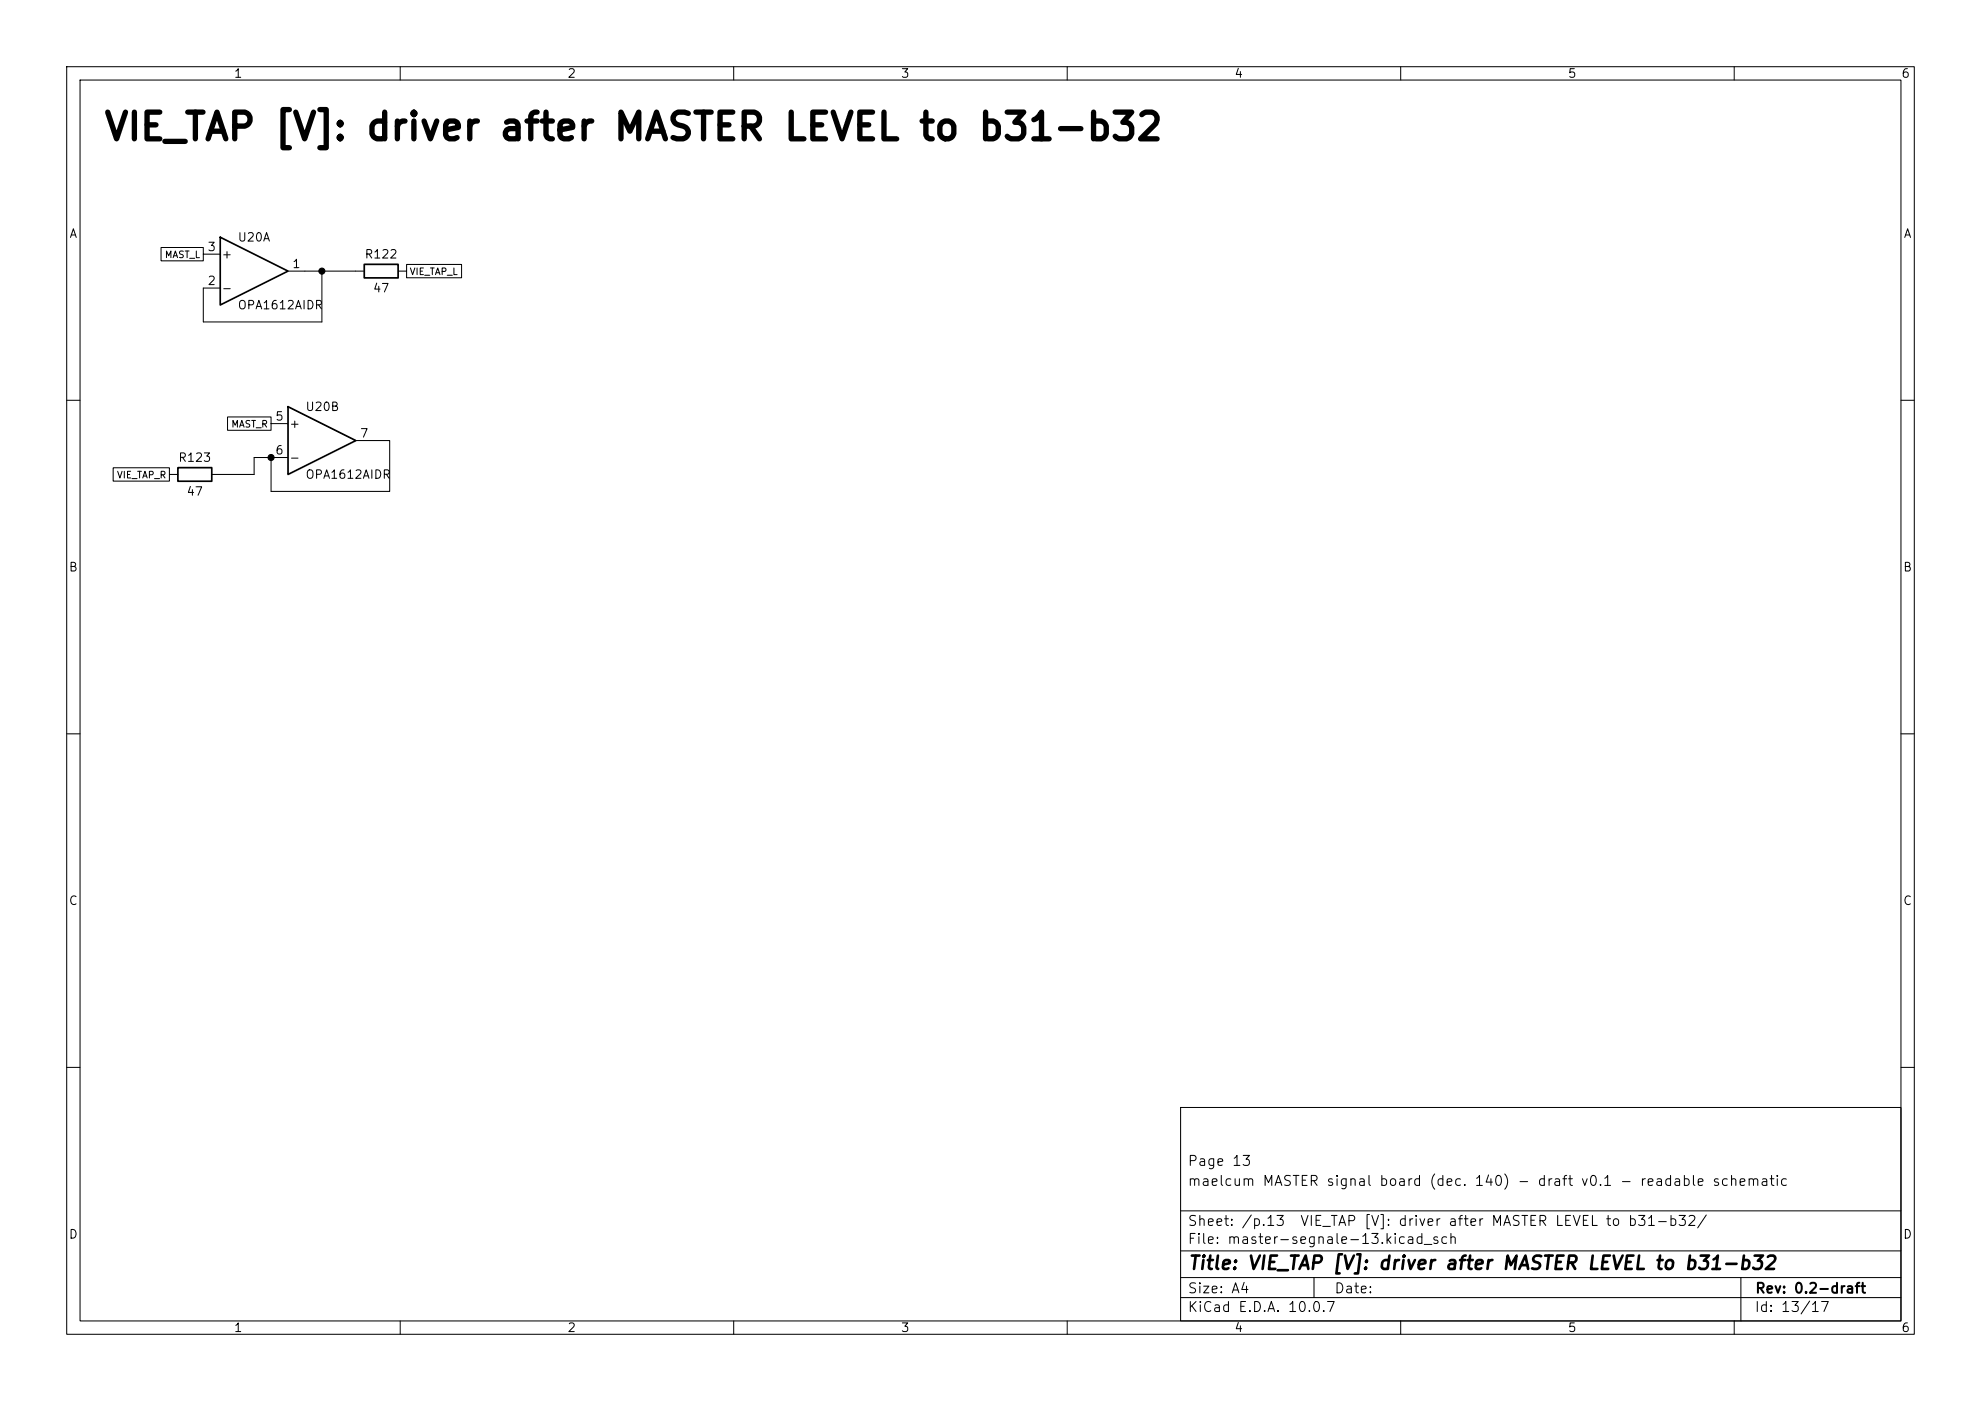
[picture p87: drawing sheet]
<svg xmlns="http://www.w3.org/2000/svg" width="297mm" height="210mm" viewBox="0 0 297 210" stroke-linecap="round" stroke-linejoin="round" font-family="sans-serif">
<defs><g id="words">
<text font-size="4" x="15.4" y="22">VIE_TAP [V]: driver after MASTER LEVEL to b31-b32</text>
<text font-size="2" x="178" y="190.8">Title: VIE_TAP [V]: driver after MASTER LEVEL to b31-b32</text>
<g font-size="1.5">
<text x="178" y="178.1">maelcum MASTER signal board (dec. 140) - draft v0.1 - readable schematic</text>
<text x="178" y="175.1">Page 13</text>
<text x="178" y="184.1">Sheet: /p.13</text>
<text x="194.8" y="184.1">VIE_TAP [V]: driver after MASTER LEVEL to b31-b32/</text>
<text x="178" y="186.8">File: master-segnale-13.kicad_sch</text>
<text x="178" y="197">KiCad E.D.A. 10.0.7</text>
<text x="178" y="194.2">Size: A4</text>
<text x="200" y="194.2">Date:</text>
<text x="263" y="197">Id: 13/17</text>
<text x="263" y="194.2">Rev: 0.2-draft</text>
</g>
<g font-size="1.3">
<text x="35" y="12">1</text>
<text x="85" y="12">2</text>
<text x="135" y="12">3</text>
<text x="185" y="12">4</text>
<text x="235" y="12">5</text>
<text x="285" y="12">6</text>
<text x="10.3" y="36">A</text>
<text x="285.3" y="36">A</text>
<text x="31" y="38">3</text>
<text x="33.1" y="39.1">+</text>
<text x="35.5" y="36.5">U20A</text>
<text x="43.7" y="40.5">1</text>
<text x="54.6" y="39.1">R122</text>
<text x="31" y="43">2</text>
<text x="33.1" y="44.1">-</text>
<text x="35.5" y="46.7">OPA1612AIDR</text>
<text x="55.8" y="44.1">47</text>
<text x="41.2" y="63.4">5</text>
<text x="43.3" y="64.5">+</text>
<text x="45.7" y="61.9">U20B</text>
<text x="53.9" y="65.9">7</text>
<text x="26.6" y="69.5">R123</text>
<text x="41.2" y="68.4">6</text>
<text x="43.3" y="69.5">-</text>
<text x="27.9" y="74.6">47</text>
<text x="45.7" y="72.1">OPA1612AIDR</text>
<text x="10.2" y="86">B</text>
<text x="285.2" y="86">B</text>
<text x="10.2" y="136">C</text>
<text x="285.2" y="136">C</text>
<text x="10.2" y="186">D</text>
<text x="285.2" y="186">D</text>
<text x="35" y="200">1</text>
<text x="85" y="200">2</text>
<text x="135" y="200">3</text>
<text x="185" y="200">4</text>
<text x="235" y="200">5</text>
<text x="285" y="200">6</text>
</g>
<g font-size="1">
<text x="24.6" y="38.9">MAST_L</text>
<text x="61.3" y="41.5">VIE_TAP_L</text>
<text x="34.6" y="64.3">MAST_R</text>
<text x="17.4" y="71.9">VIE_TAP_R</text>
</g>
</g></defs>
<g fill="none" stroke="#000" stroke-width=".15">
<path d="M10 10h277v190h-277zM12 12h273v186h-273zM60 10v2M110 10v2M160 10v2M210 10v2M260 10v2M24.1 37.1h6.4v2h-6.4zM30.5 38.1h2.5M61 39.6h8.2v2h-8.2zM43.2 40.6h11.4M48.3 40.6v7.7h-17.8v-5.1h2.5"/>
<path d="M59.7 40.6h1.3M10 60h2M17 70.1h8.4v2h-8.4zM25.4 71.1h1.3M34.1 62.5h6.5v2h-6.5zM40.6 63.5h2.6M43.2 68.6h-5.1v2.5h-6.4M53.3 66h5.1v7.7h-17.8v-5.1M285 60h2M10 110h2M285 110h2M10 160h2"/>
<path d="M177 166h108v32h-108zM285 160h2M60 198v2M110 198v2M160 198v2M177 194.5h108M177 191.5h108M177 187.5h108M177 181.5h108M197 191.5v3M210 198v2M260 198v2"/>
<path d="M261 191.5v6.5"/>
</g>
<path d="M33 35.6l10.2 5-10.2 5.1zM54.6 39.6h5.1v2.1h-5.1zM26.7 70.1h5v2h-5zM43.2 61l10.1 5-10.1 5.1z" fill="none" stroke="#000" stroke-width=".25"/>
<g fill="#000" stroke="#000" stroke-width=".15">
<circle cx="48.3" cy="40.6" r=".46"/>
<circle cx="40.6" cy="68.6" r=".46"/>
</g>
<use href="#words"/>
</svg>
